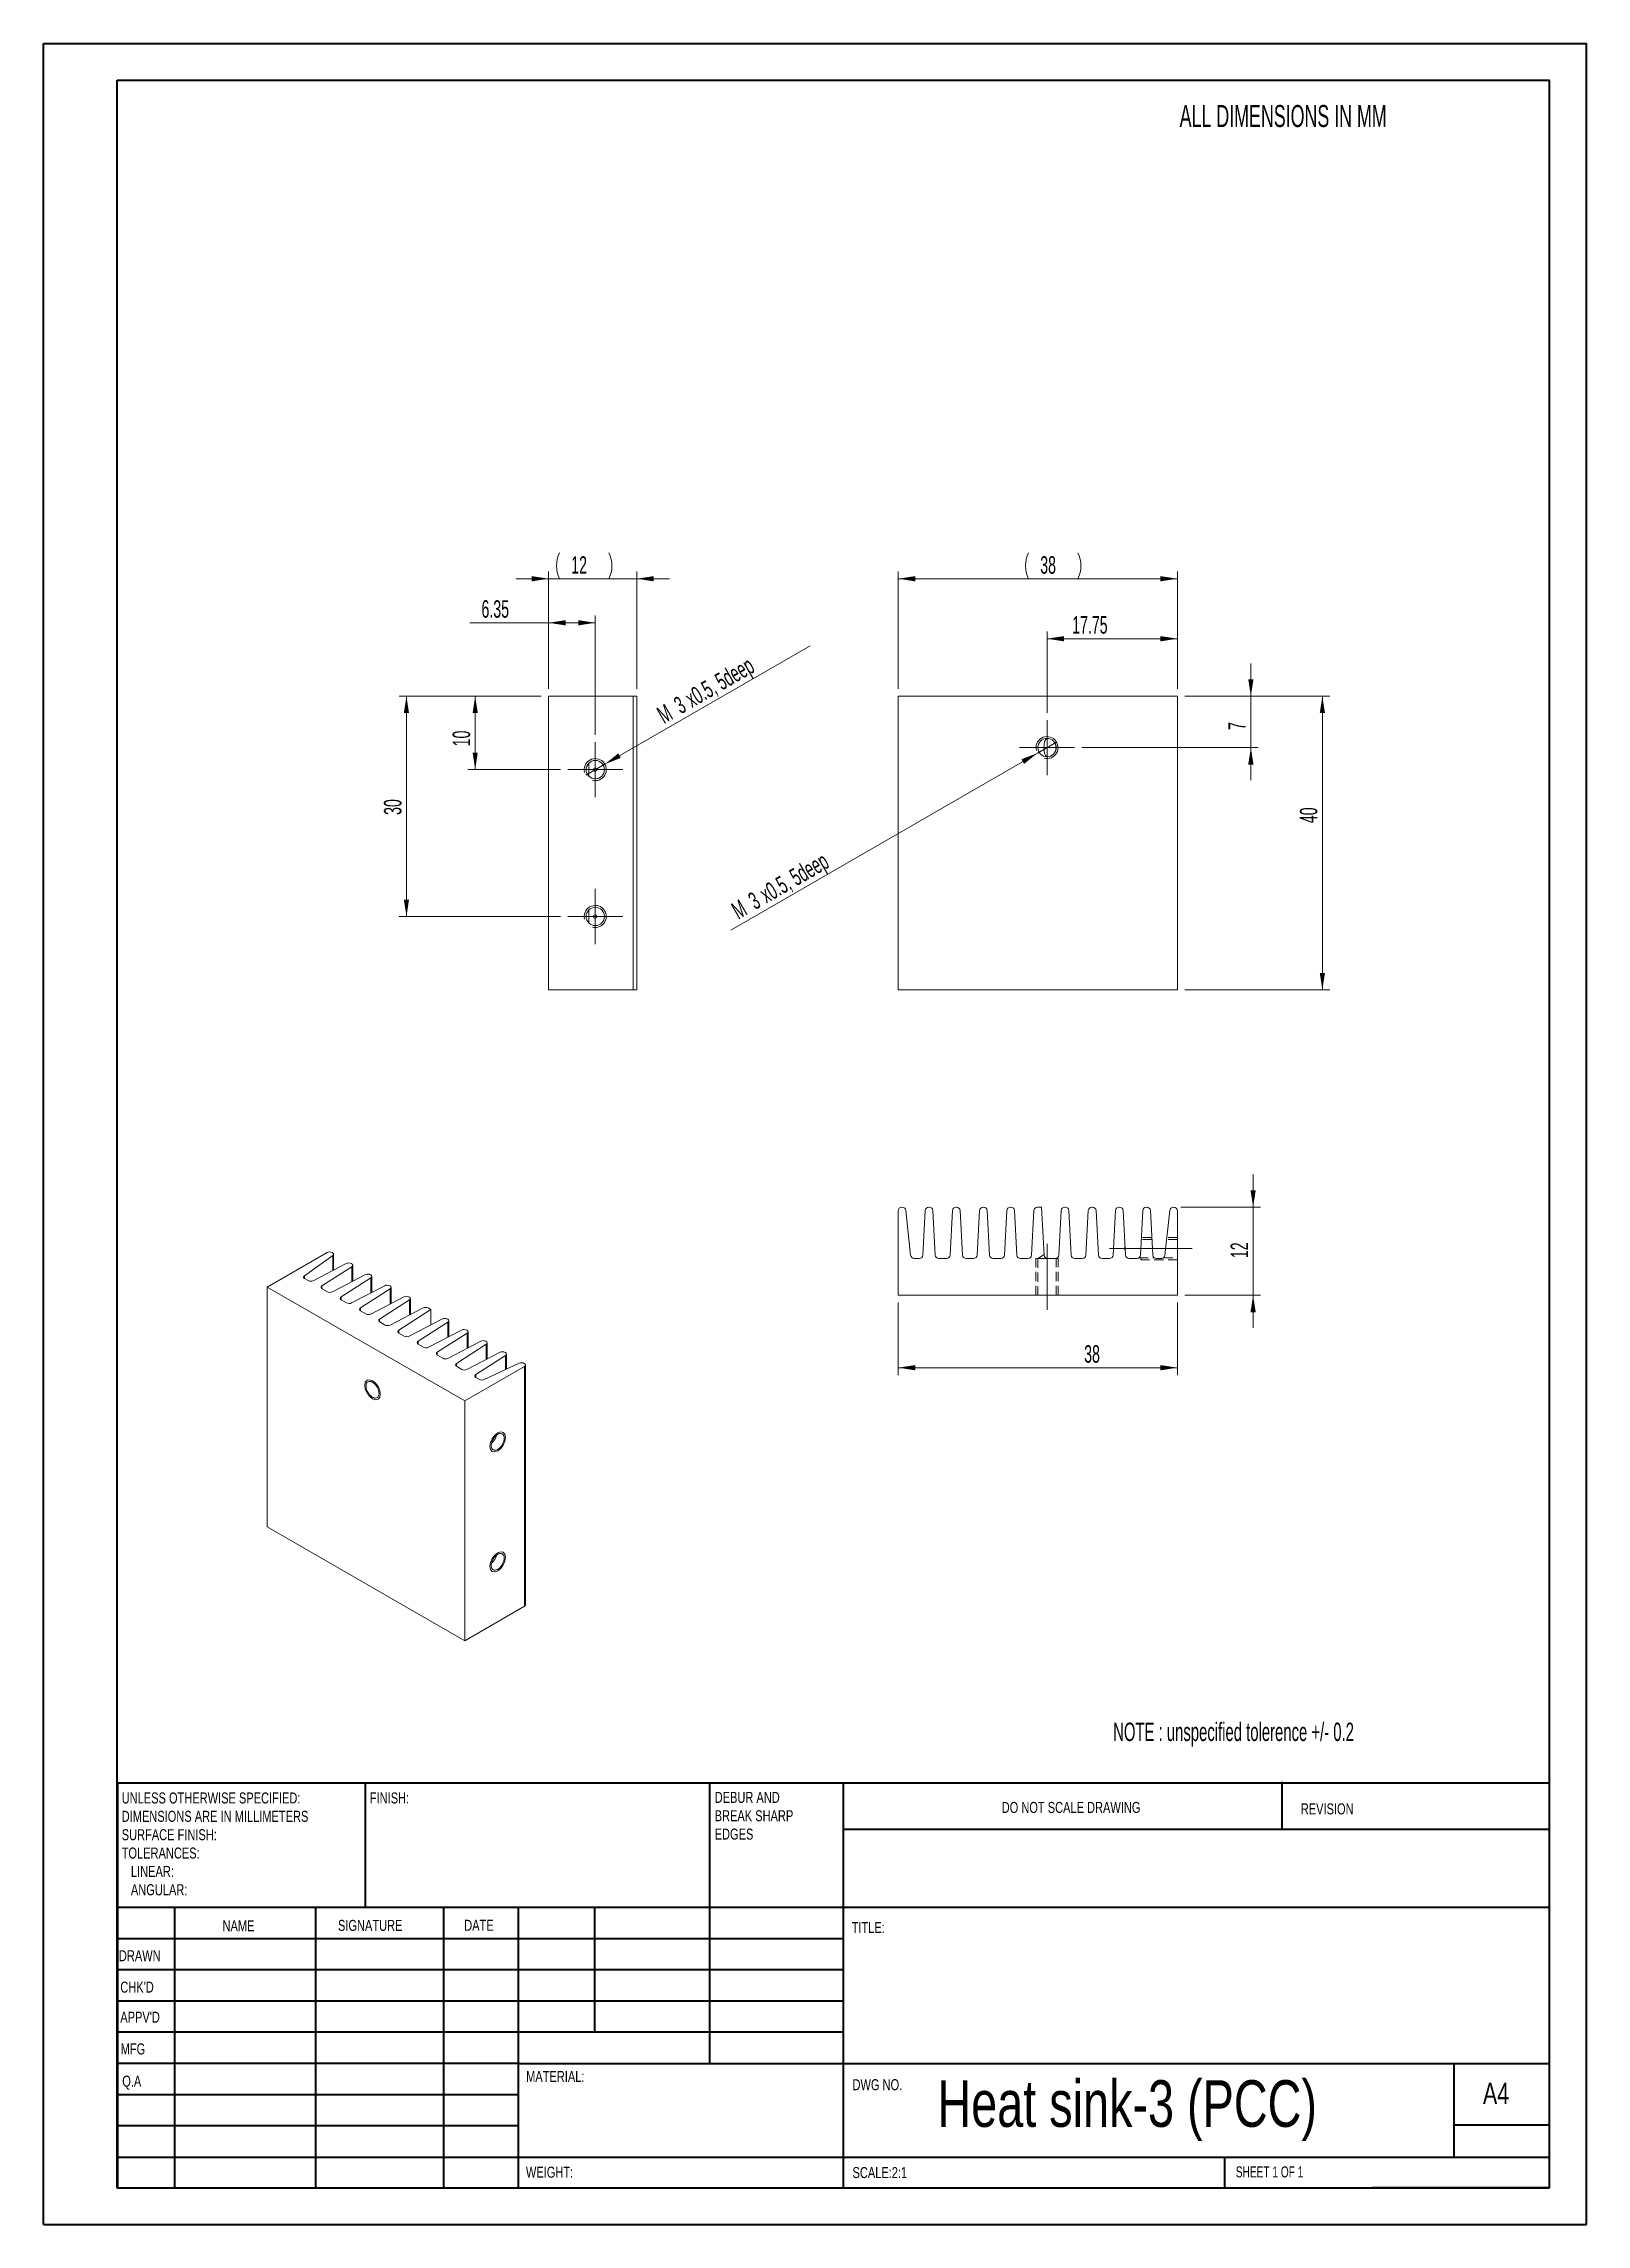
# Model space of a CAD drawing. Header units: millimetres. Extents: x 0 to 210, y 0 to 297.
import ezdxf

# ---------------------------------------------------------------- set-up
doc = ezdxf.new("R2010")
doc.units = ezdxf.units.MM
doc.linetypes.add('CENTERX2', pattern=[20.32, 12.7, -2.54, 2.54, -2.54])
doc.linetypes.add('HIDDEN', pattern=[1.905, 1.27, -0.635])
doc.styles.add('SLDTEXTSTYLE0', font='TXT', dxfattribs={"width": 0.605})
doc.styles.add('SLDTEXTSTYLE1', font='TXT', dxfattribs={"width": 0.75})
doc.styles.add('SLDTEXTSTYLE2', font='TXT', dxfattribs={"width": 0.6875})
doc.dimstyles.new('SLDDIMSTYLE0', dxfattribs={"dimtxt": 2.311487, "dimasz": 2.311487, "dimexe": 0, "dimexo": 0.0625, "dimgap": 0.577872, "dimtad": 2, "dimrnd": 1e-09, "dimzin": 12, "dimdsep": 46, "dimtxsty": 'SLDTEXTSTYLE0', "dimsah": 1, "dimcen": 0.09, "dimadec": 0, "dimazin": 0, "dimtfac": 1, "dimtofl": 0, "dimtmove": 0, "dimatfit": 3, "dimfxl": 1, "dimtolj": 1, "dimtzin": 12, "dimarcsym": 0})
doc.dimstyles.new('SLDDIMSTYLE1', dxfattribs={"dimtxt": 2.311487, "dimasz": 2.311487, "dimexe": 0, "dimexo": 0.0625, "dimgap": 0.577872, "dimtad": 2, "dimrnd": 1e-09, "dimzin": 12, "dimdsep": 46, "dimtxsty": 'SLDTEXTSTYLE0', "dimsah": 1, "dimcen": 0.09, "dimadec": 0, "dimazin": 0, "dimtfac": 1, "dimtofl": 0, "dimtmove": 0, "dimatfit": 3, "dimfxl": 1, "dimtolj": 1, "dimtzin": 12, "dimarcsym": 0})
doc.dimstyles.new('SLDDIMSTYLE2', dxfattribs={"dimtxt": 2.311487, "dimasz": 2.311487, "dimexe": 0, "dimexo": 0.0625, "dimgap": 0.577872, "dimtad": 2, "dimrnd": 1e-09, "dimzin": 12, "dimdsep": 46, "dimtxsty": 'SLDTEXTSTYLE0', "dimsah": 1, "dimcen": 0.09, "dimadec": 0, "dimazin": 0, "dimtfac": 1, "dimtmove": 0, "dimatfit": 3, "dimfxl": 1, "dimtolj": 1, "dimtzin": 12, "dimarcsym": 0})

msp = doc.modelspace()

# ---------------------------------------------------------------- texts
at = {"color": 7, "linetype": 'Continuous', "lineweight": 0, "attachment_point": 1}
for s, insert, char_height, style in [('ALL DIMENSIONS IN MM', (154.717, 288.855), 3, 'SLDTEXTSTYLE0'), ('NOTE : unspecified tolerence +/- 0.2', (145.669, 68.545), 2.5, 'SLDTEXTSTYLE0'), ('FINISH:', (44.482, 59.04), 1.5, 'SLDTEXTSTYLE1'), ('DO NOT SCALE DRAWING', (130.493, 57.748), 1.5, 'SLDTEXTSTYLE1'), ('REVISION', (171.206, 57.55), 1.5, 'SLDTEXTSTYLE1'), ('NAME', (24.433, 41.622), 1.5, 'SLDTEXTSTYLE1'), ('SIGNATURE', (40.144, 41.683), 1.5, 'SLDTEXTSTYLE1'), ('DATE', (57.326, 41.697), 1.5, 'SLDTEXTSTYLE1'), ('TITLE:', (110.067, 41.399), 1.5, 'SLDTEXTSTYLE1'), ('DRAWN', (10.323, 37.551), 1.5, 'SLDTEXTSTYLE1'), ("CHK'D", (10.521, 33.275), 1.5, 'SLDTEXTSTYLE1'), ("APPV'D", (10.513, 29.185), 1.5, 'SLDTEXTSTYLE1'), ('MFG', (10.566, 24.855), 1.5, 'SLDTEXTSTYLE1'), ('MATERIAL:', (65.757, 21.107), 1.5, 'SLDTEXTSTYLE1'), ('Q.A', (10.78, 20.471), 1.5, 'SLDTEXTSTYLE1'), ('DWG NO.', (110.185, 19.99), 1.5, 'SLDTEXTSTYLE1'), ('Heat sink-3 (PCC) ', (121.741, 19.847), 6.35, 'SLDTEXTSTYLE1'), ('A4', (196, 19.515), 2.9104, 'SLDTEXTSTYLE1'), ('WEIGHT: ', (65.729, 8.07), 1.4986, 'SLDTEXTSTYLE1'), ('SCALE:2:1', (110.185, 8.021), 1.5, 'SLDTEXTSTYLE1'), ('SHEET 1 OF 1', (162.357, 8.115), 1.5, 'SLDTEXTSTYLE2')]:
    msp.add_mtext(s, dxfattribs=dict(at, insert=insert, char_height=char_height, style=style))

# ---------------------------------------------------------------- blocks, each defined once
blk = doc.blocks.new('SW_NOTE_0')
at = {"color": 0, "linetype": 'Continuous', "lineweight": 0, "char_height": 1.5, "attachment_point": 1, "style": 'SLDTEXTSTYLE1'}
for s, insert in [('DEBUR AND ', (0, 1.93)), ('BREAK SHARP ', (0, -0.57)), ('EDGES', (0, -3.07))]:
    blk.add_mtext(s, dxfattribs=dict(at, insert=insert))
blk = doc.blocks.new('SW_NOTE_1')
at = {"color": 0, "linetype": 'Continuous', "lineweight": 0, "char_height": 1.5, "attachment_point": 1, "style": 'SLDTEXTSTYLE1'}
for s, insert in [('UNLESS OTHERWISE SPECIFIED:', (0, 1.93)), ('DIMENSIONS ARE IN MILLIMETERS', (0, -0.57)), ('TOLERANCES:', (0, -5.57)), ('SURFACE FINISH:', (0, -3.07)), ('   LINEAR:', (0, -8.07)), ('   ANGULAR:', (0, -10.57))]:
    blk.add_mtext(s, dxfattribs=dict(at, insert=insert))
blk = doc.blocks.new('*D3')
at = {"color": 7, "linetype": 'Continuous', "lineweight": 0}
for p, q in [((68.82, 224.34), (64.38, 224.34)), ((68.82, 209.34), (68.82, 225.34)), ((68.82, 224.34), (80.82, 224.34)), ((80.82, 209.34), (80.82, 225.34)), ((80.82, 224.34), (85.27, 224.34))]:
    blk.add_line(p, q, dxfattribs=at)
for centre, start, end in [((73.86, 226.11), 153.4349, 206.5651), ((73.46, 226.11), 333.4349, 26.5651)]:
    blk.add_arc(centre, 3.97, start, end, dxfattribs=at)
for points in [[(68.82, 224.34), (66.51, 224.69), (66.51, 223.98)], [(80.82, 224.34), (83.13, 223.98), (83.13, 224.69)]]:
    blk.add_solid(points, dxfattribs=at)
at = {"color": 7, "linetype": 'Continuous', "lineweight": 0, "insert": (71.9, 227.41), "char_height": 2.381, "attachment_point": 1, "style": 'SLDTEXTSTYLE0'}
blk.add_mtext('12', dxfattribs=at)
blk = doc.blocks.new('*D4')
at = {"color": 7, "linetype": 'Continuous', "lineweight": 0}
for p, q in [((68.82, 218.34), (58.09, 218.34)), ((68.82, 209.34), (68.82, 219.34)), ((75.17, 218.34), (68.82, 218.34)), ((75.17, 203.09), (75.17, 219.34))]:
    blk.add_line(p, q, dxfattribs=at)
for points in [[(68.82, 218.34), (71.13, 217.98), (71.13, 218.69)], [(75.17, 218.34), (72.86, 218.69), (72.86, 217.98)]]:
    blk.add_solid(points, dxfattribs=at)
at = {"color": 7, "linetype": 'Continuous', "lineweight": 0, "insert": (59.68, 221.41), "char_height": 2.381, "attachment_point": 1, "style": 'SLDTEXTSTYLE0'}
blk.add_mtext('6.35', dxfattribs=at)
blk = doc.blocks.new('*D5')
at = {"color": 7, "linetype": 'Continuous', "lineweight": 0}
for p, q in [((67.82, 208.34), (57.82, 208.34)), ((58.82, 208.34), (58.82, 198.34)), ((70.42, 198.34), (57.82, 198.34))]:
    blk.add_line(p, q, dxfattribs=at)
for points in [[(58.82, 208.34), (58.47, 206.03), (59.18, 206.03)], [(58.82, 198.34), (59.18, 200.65), (58.47, 200.65)]]:
    blk.add_solid(points, dxfattribs=at)
at = {"color": 7, "linetype": 'Continuous', "lineweight": 0, "insert": (55.75, 201.51), "char_height": 2.381, "attachment_point": 1, "rotation": 90, "style": 'SLDTEXTSTYLE0'}
blk.add_mtext('10', dxfattribs=at)
blk = doc.blocks.new('*D6')
at = {"color": 7, "linetype": 'Continuous', "lineweight": 0}
for p, q in [((67.82, 208.34), (48.47, 208.34)), ((49.47, 208.34), (49.47, 178.34)), ((70.42, 178.34), (48.47, 178.34))]:
    blk.add_line(p, q, dxfattribs=at)
for points in [[(49.47, 208.34), (49.11, 206.03), (49.82, 206.03)], [(49.47, 178.34), (49.82, 180.65), (49.11, 180.65)]]:
    blk.add_solid(points, dxfattribs=at)
at = {"color": 7, "linetype": 'Continuous', "lineweight": 0, "insert": (46.4, 192.17), "char_height": 2.381, "attachment_point": 1, "rotation": 90, "style": 'SLDTEXTSTYLE0'}
blk.add_mtext('30', dxfattribs=at)
blk = doc.blocks.new('*D7')
at = {"color": 7, "linetype": 'Continuous', "lineweight": 0}
for q in [(104.41, 215.22), (73.87, 197.59)]:
    blk.add_line((76.47, 199.09), q, dxfattribs=at)
blk.add_solid([(76.47, 199.09), (78.65, 199.94), (78.3, 200.55)], dxfattribs=at)
at = {"color": 7, "linetype": 'Continuous', "lineweight": 0, "attachment_point": 1, "rotation": 30, "style": 'SLDTEXTSTYLE0'}
for s, insert, char_height in [('x0.5, 5deep', (87.14, 208.79), 2.3813), ('3', (85.62, 207.91), 2.38), ('M', (83.33, 206.58), 2.38)]:
    blk.add_mtext(s, dxfattribs=dict(at, insert=insert, char_height=char_height))
blk = doc.blocks.new('SW_CENTERMARKSYMBOL_0')
at = {"color": 0, "linetype": 'Continuous', "lineweight": 0}
for p, q in [((0, 2.5), (0, 3.75)), ((-2.5, 0), (-3.75, 0)), ((0, 0), (-2.5, 0)), ((0, 0), (0, 2.5)), ((0, 0), (0, -2.5)), ((0, 0), (2.5, 0)), ((2.5, 0), (3.75, 0)), ((0, -2.5), (0, -3.75))]:
    blk.add_line(p, q, dxfattribs=at)
blk = doc.blocks.new('SW_CENTERMARKSYMBOL_1')
at = {"color": 0, "linetype": 'Continuous', "lineweight": 0}
for p, q in [((0, 2.5), (0, 3.75)), ((-2.5, 0), (-3.75, 0)), ((0, 0), (-2.5, 0)), ((0, 0), (0, 2.5)), ((0, 0), (0, -2.5)), ((0, 0), (2.5, 0)), ((2.5, 0), (3.75, 0)), ((0, -2.5), (0, -3.75))]:
    blk.add_line(p, q, dxfattribs=at)
blk = doc.blocks.new('*D10')
at = {"color": 7, "linetype": 'Continuous', "lineweight": 0}
for p, q in [((116.41, 209.34), (116.41, 225.34)), ((116.41, 224.34), (154.41, 224.34)), ((154.41, 209.34), (154.41, 225.34))]:
    blk.add_line(p, q, dxfattribs=at)
for centre, start, end in [((137.7, 226.11), 153.4349, 206.5651), ((137.3, 226.11), 333.4349, 26.5651)]:
    blk.add_arc(centre, 3.97, start, end, dxfattribs=at)
for points in [[(116.41, 224.34), (118.72, 223.98), (118.72, 224.69)], [(154.41, 224.34), (152.1, 224.69), (152.1, 223.98)]]:
    blk.add_solid(points, dxfattribs=at)
at = {"color": 7, "linetype": 'Continuous', "lineweight": 0, "insert": (135.74, 227.41), "char_height": 2.381, "attachment_point": 1, "style": 'SLDTEXTSTYLE0'}
blk.add_mtext('38', dxfattribs=at)
blk = doc.blocks.new('*D11')
at = {"color": 7, "linetype": 'Continuous', "lineweight": 0}
for p, q in [((164.41, 208.34), (164.41, 212.78)), ((155.41, 208.34), (165.41, 208.34)), ((164.41, 208.34), (164.41, 201.34)), ((141.41, 201.34), (165.41, 201.34)), ((164.41, 201.34), (164.41, 196.89))]:
    blk.add_line(p, q, dxfattribs=at)
for points in [[(164.41, 208.34), (164.77, 210.65), (164.05, 210.65)], [(164.41, 201.34), (164.05, 199.03), (164.77, 199.03)]]:
    blk.add_solid(points, dxfattribs=at)
at = {"color": 7, "linetype": 'Continuous', "lineweight": 0, "insert": (161.34, 203.74), "char_height": 2.38, "attachment_point": 1, "rotation": 90, "style": 'SLDTEXTSTYLE0'}
blk.add_mtext('7', dxfattribs=at)
blk = doc.blocks.new('*D12')
at = {"color": 7, "linetype": 'Continuous', "lineweight": 0}
for p, q in [((136.66, 206.09), (136.66, 217.17)), ((154.41, 209.34), (154.41, 217.17)), ((136.66, 216.17), (154.41, 216.17))]:
    blk.add_line(p, q, dxfattribs=at)
for points in [[(136.66, 216.17), (138.97, 215.81), (138.97, 216.52)], [(154.41, 216.17), (152.1, 216.52), (152.1, 215.81)]]:
    blk.add_solid(points, dxfattribs=at)
at = {"color": 7, "linetype": 'Continuous', "lineweight": 0, "insert": (140.09, 219.24), "char_height": 2.381, "attachment_point": 1, "style": 'SLDTEXTSTYLE0'}
blk.add_mtext('17.75', dxfattribs=at)
blk = doc.blocks.new('*D13')
at = {"color": 7, "linetype": 'Continuous', "lineweight": 0}
for p, q in [((155.41, 208.34), (175.14, 208.34)), ((174.14, 208.34), (174.14, 168.34)), ((155.41, 168.34), (175.14, 168.34))]:
    blk.add_line(p, q, dxfattribs=at)
for points in [[(174.14, 208.34), (173.79, 206.03), (174.5, 206.03)], [(174.14, 168.34), (174.5, 170.65), (173.79, 170.65)]]:
    blk.add_solid(points, dxfattribs=at)
at = {"color": 7, "linetype": 'Continuous', "lineweight": 0, "insert": (171.07, 191.05), "char_height": 2.381, "attachment_point": 1, "rotation": 90, "style": 'SLDTEXTSTYLE0'}
blk.add_mtext('40', dxfattribs=at)
blk = doc.blocks.new('*D14')
at = {"color": 7, "linetype": 'Continuous', "lineweight": 0}
for q in [(137.96, 202.09), (93.62, 176.49)]:
    blk.add_line((135.36, 200.59), q, dxfattribs=at)
blk.add_solid([(135.36, 200.59), (133.18, 199.74), (133.54, 199.12)], dxfattribs=at)
at = {"color": 7, "linetype": 'Continuous', "lineweight": 0, "attachment_point": 1, "rotation": 30, "style": 'SLDTEXTSTYLE0'}
for s, insert, char_height in [('x0.5, 5deep', (97.28, 182.15), 2.3813), ('3', (95.75, 181.26), 2.38), ('M', (93.46, 179.94), 2.38)]:
    blk.add_mtext(s, dxfattribs=dict(at, insert=insert, char_height=char_height))
blk = doc.blocks.new('SW_CENTERMARKSYMBOL_2')
at = {"color": 0, "linetype": 'Continuous', "lineweight": 0}
for p, q in [((0, 2.5), (0, 3.75)), ((-2.5, 0), (-3.75, 0)), ((0, 0), (-2.5, 0)), ((0, 0), (0, 2.5)), ((0, 0), (0, -2.5)), ((0, 0), (2.5, 0)), ((2.5, 0), (3.75, 0)), ((0, -2.5), (0, -3.75))]:
    blk.add_line(p, q, dxfattribs=at)
blk = doc.blocks.new('*D16')
at = {"color": 7, "linetype": 'Continuous', "lineweight": 0}
for p, q in [((116.41, 125.75), (116.41, 115.89)), ((154.41, 125.75), (154.41, 115.89)), ((116.41, 116.89), (154.41, 116.89))]:
    blk.add_line(p, q, dxfattribs=at)
for points in [[(116.41, 116.89), (118.72, 116.53), (118.72, 117.24)], [(154.41, 116.89), (152.1, 117.24), (152.1, 116.53)]]:
    blk.add_solid(points, dxfattribs=at)
at = {"color": 7, "linetype": 'Continuous', "lineweight": 0, "insert": (141.72, 119.95), "char_height": 2.381, "attachment_point": 1, "style": 'SLDTEXTSTYLE0'}
blk.add_mtext('38', dxfattribs=at)
blk = doc.blocks.new('*D17')
at = {"color": 7, "linetype": 'Continuous', "lineweight": 0}
for p, q in [((164.72, 138.75), (164.72, 143.19)), ((154.86, 138.75), (165.72, 138.75)), ((164.72, 126.75), (164.72, 138.75)), ((155.41, 126.75), (165.72, 126.75)), ((164.72, 126.75), (164.72, 122.3))]:
    blk.add_line(p, q, dxfattribs=at)
for points in [[(164.72, 138.75), (165.07, 141.06), (164.36, 141.06)], [(164.72, 126.75), (164.36, 124.44), (165.07, 124.44)]]:
    blk.add_solid(points, dxfattribs=at)
at = {"color": 7, "linetype": 'Continuous', "lineweight": 0, "insert": (161.65, 131.81), "char_height": 2.381, "attachment_point": 1, "rotation": 90, "style": 'SLDTEXTSTYLE0'}
blk.add_mtext('12', dxfattribs=at)

# ---------------------------------------------------------------- dimensions: what is measured, and where the dimension line sits
at = {"color": 7, "linetype": 'Continuous', "lineweight": 0}
for base, p1, p2, dimstyle, picture, middle in [((80.823, 224.339), (68.823, 208.339), (80.823, 208.339), 'SLDDIMSTYLE0', '*D3', (73.661, 224.339)), ((154.41, 224.339), (116.41, 208.339), (154.41, 208.339), 'SLDDIMSTYLE1', '*D10', (137.499, 224.339))]:
    dim = msp.add_linear_dim(base=base, p1=p1, p2=p2, text='(<>)', dimstyle=dimstyle, dxfattribs=at)
    dim.commit()
    dim.dimension.update_dxf_attribs({"geometry": picture, "text_midpoint": middle, "dimtype": 160})
for base, p1, p2, picture, middle in [((68.823, 218.339), (75.173, 202.089), (68.823, 208.339), '*D4', (62.765, 218.339)), ((154.41, 216.166), (136.66, 205.089), (154.41, 208.339), '*D12', (144.062, 216.166)), ((154.41, 116.885), (116.41, 126.749), (154.41, 126.749), '*D16', (143.484, 116.885))]:
    dim = msp.add_linear_dim(base=base, p1=p1, p2=p2, dimstyle='SLDDIMSTYLE1', dxfattribs=at)
    dim.commit()
    dim.dimension.update_dxf_attribs({"geometry": picture, "text_midpoint": middle, "dimtype": 160})
for p1, p2, picture, middle in [((73.874, 197.589), (76.472, 199.089), '*D7', (94.009, 209.214)), ((137.959, 202.089), (135.361, 200.589), '*D14', (104.049, 182.511))]:
    dim = msp.add_diameter_dim_2p(p1=p1, p2=p2, text='M<>x0.5, 5deep', dimstyle='SLDDIMSTYLE2', override={"dimpost": '<>'}, dxfattribs=at)
    dim.commit()
    dim.dimension.update_dxf_attribs({"geometry": picture, "text_midpoint": middle, "dimtype": 163})
for base, p1, p2, dimstyle, picture, middle in [((164.41, 201.339), (154.41, 208.339), (140.41, 201.339), 'SLDDIMSTYLE0', '*D11', (164.41, 204.621)), ((49.469, 178.339), (68.823, 208.339), (71.423, 178.339), 'SLDDIMSTYLE1', '*D6', (49.469, 193.932)), ((58.823, 198.339), (68.823, 208.339), (71.423, 198.339), 'SLDDIMSTYLE1', '*D5', (58.823, 203.276)), ((174.141, 168.339), (154.41, 208.339), (154.41, 168.339), 'SLDDIMSTYLE1', '*D13', (174.141, 192.817)), ((164.716, 138.749), (154.41, 126.749), (153.86, 138.749), 'SLDDIMSTYLE0', '*D17', (164.716, 133.57))]:
    dim = msp.add_linear_dim(base=base, p1=p1, p2=p2, angle=90, dimstyle=dimstyle, dxfattribs=at)
    dim.commit()
    dim.dimension.update_dxf_attribs({"geometry": picture, "text_midpoint": middle, "dimtype": 160})

# ---------------------------------------------------------------- linework, layer by layer
at = {"color": 7, "linetype": 'Continuous', "lineweight": 40}
for p, q in [((0.079, 0.215), (0.079, 297.215)), ((0.079, 297.215), (210.079, 297.215)), ((210.079, 0.215), (210.079, 297.215)), ((210.079, 292.215), (210.079, 297.215)), ((10.079, 292.215), (205.079, 292.215)), ((10.079, 5.215), (10.079, 292.215)), ((205.079, 5.215), (205.079, 292.215)), ((10.111, 60.371), (205.079, 60.371)), ((10.111, 60.371), (10.111, 5.121)), ((43.911, 43.371), (43.911, 60.371)), ((90.711, 60.371), (90.711, 22.121)), ((108.911, 60.371), (108.911, 5.121)), ((168.679, 54.09), (168.679, 60.465)), ((205.079, 53.996), (108.911, 53.996)), ((205.079, 43.371), (10.111, 43.371)), ((17.911, 43.371), (17.911, 5.121)), ((37.102, 43.371), (37.102, 5.121)), ((54.51, 43.371), (54.51, 5.121)), ((64.711, 5.121), (64.711, 43.371)), ((75.111, 26.371), (75.111, 43.371)), ((108.911, 39.121), (10.111, 39.121)), ((108.911, 34.871), (10.111, 34.871)), ((108.911, 30.621), (10.111, 30.621)), ((108.911, 26.371), (10.111, 26.371)), ((64.711, 22.121), (10.111, 22.121)), ((64.711, 22.121), (205.079, 22.121)), ((192.079, 9.465), (192.079, 22.215)), ((64.711, 17.871), (10.111, 17.871)), ((64.711, 13.621), (10.111, 13.621)), ((205.079, 13.715), (192.079, 13.715)), ((10.111, 9.371), (205.079, 9.371)), ((160.879, 5.215), (160.879, 9.465)), ((10.079, 5.215), (205.079, 5.215)), ((205.079, 5.215), (180.988, 5.215)), ((0.079, 0.215), (210.079, 0.215))]:
    msp.add_line(p, q, dxfattribs=at)
at = {"color": 7, "linetype": 'Continuous', "lineweight": 15}
for p, q in [((68.823, 208.339), (80.323, 208.339)), ((68.823, 208.339), (68.823, 168.339)), ((80.323, 168.339), (80.323, 208.339)), ((80.323, 208.339), (80.823, 208.339)), ((80.823, 208.339), (80.823, 168.339)), ((116.41, 208.339), (116.41, 168.339)), ((116.41, 208.339), (154.41, 208.339)), ((154.41, 208.339), (154.41, 168.339)), ((68.823, 168.339), (80.323, 168.339)), ((80.823, 168.339), (80.323, 168.339)), ((116.41, 168.339), (154.41, 168.339)), ((116.41, 138.249), (116.41, 126.749)), ((116.959, 138.749), (116.91, 138.749)), ((118.098, 132.197), (117.457, 138.301)), ((120.085, 138.275), (119.768, 132.223)), ((120.635, 138.749), (120.584, 138.749)), ((121.452, 132.223), (121.135, 138.275)), ((123.785, 138.275), (123.468, 132.223)), ((124.335, 138.749), (124.284, 138.749)), ((125.152, 132.223), (124.835, 138.275)), ((127.485, 138.275), (127.168, 132.223)), ((128.035, 138.749), (127.984, 138.749)), ((128.852, 132.223), (128.535, 138.275)), ((131.185, 138.275), (130.868, 132.223)), ((131.735, 138.749), (131.684, 138.749)), ((132.552, 132.223), (132.235, 138.275)), ((134.885, 138.275), (134.568, 132.223)), ((135.91, 138.749), (135.384, 138.749)), ((136.252, 132.223), (135.91, 138.749)), ((138.585, 138.275), (138.268, 132.223)), ((139.135, 138.749), (139.084, 138.749)), ((139.952, 132.223), (139.635, 138.275)), ((142.285, 138.275), (141.968, 132.223)), ((142.835, 138.749), (142.784, 138.749)), ((143.652, 132.223), (143.335, 138.275)), ((145.985, 138.275), (145.668, 132.223)), ((146.535, 138.749), (146.484, 138.749)), ((147.352, 132.223), (147.035, 138.275)), ((149.685, 138.275), (149.368, 132.223)), ((150.235, 138.749), (150.184, 138.749)), ((151.052, 132.223), (150.735, 138.275)), ((153.363, 138.301), (152.721, 132.197)), ((153.91, 138.749), (153.86, 138.749)), ((154.41, 126.749), (154.41, 138.249)), ((38.66, 132.562), (30.528, 127.867)), ((35.574, 129.402), (39.437, 132.156)), ((41.277, 131.072), (36.773, 128.731)), ((39.402, 132.541), (39.367, 132.562)), ((39.548, 130.174), (39.548, 132.337)), ((42.001, 131.041), (41.965, 131.062)), ((42.147, 128.655), (42.147, 130.837)), ((119.268, 131.749), (118.596, 131.749)), ((122.968, 131.749), (121.951, 131.749)), ((126.668, 131.749), (125.651, 131.749)), ((130.368, 131.749), (129.351, 131.749)), ((134.068, 131.749), (133.051, 131.749)), ((137.768, 131.749), (136.751, 131.749)), ((137.886, 131.763), (137.883, 131.765)), ((141.468, 131.749), (140.451, 131.749)), ((145.168, 131.749), (144.151, 131.749)), ((148.868, 131.749), (147.851, 131.749)), ((152.224, 131.749), (151.551, 131.749)), ((30.528, 127.867), (30.528, 95.206)), ((30.528, 127.867), (57.398, 112.356)), ((36.085, 128.742), (35.609, 129.016)), ((37.964, 128.044), (42.019, 130.644)), ((43.893, 129.562), (39.389, 127.221)), ((40.58, 126.533), (44.635, 129.133)), ((46.509, 128.052), (42.005, 125.71)), ((44.617, 129.531), (44.581, 129.551)), ((44.764, 127.144), (44.764, 129.327)), ((47.234, 128.02), (47.197, 128.041)), ((47.38, 125.634), (47.38, 127.816)), ((38.701, 127.231), (37.982, 127.646)), ((41.317, 125.721), (40.598, 126.136)), ((43.196, 125.023), (47.252, 127.623)), ((49.126, 126.541), (44.622, 124.2)), ((45.812, 123.513), (49.868, 126.113)), ((51.742, 125.031), (47.238, 122.69)), ((48.429, 122.002), (52.802, 124.806)), ((49.85, 126.51), (49.814, 126.531)), ((49.996, 124.123), (49.996, 126.306)), ((52.802, 124.806), (52.43, 125.02)), ((52.802, 122.711), (52.802, 124.806)), ((116.41, 126.749), (154.41, 126.749)), ((43.934, 124.21), (43.214, 124.626)), ((46.55, 122.7), (45.831, 123.115)), ((54.358, 123.52), (49.854, 121.179)), ((51.045, 120.492), (55.1, 123.092)), ((56.975, 122.01), (52.471, 119.669)), ((55.082, 123.489), (55.046, 123.51)), ((55.229, 121.103), (55.229, 123.285)), ((57.699, 121.979), (57.663, 122)), ((57.845, 119.592), (57.845, 121.775)), ((49.166, 121.19), (48.447, 121.605)), ((51.782, 119.679), (51.063, 120.095)), ((53.661, 118.982), (57.717, 121.582)), ((59.591, 120.5), (55.087, 118.159)), ((56.278, 117.471), (60.333, 120.071)), ((62.207, 118.989), (57.703, 116.648)), ((60.315, 120.469), (60.279, 120.489)), ((60.461, 118.082), (60.461, 120.264)), ((62.931, 118.958), (62.895, 118.979)), ((54.399, 118.169), (53.679, 118.584)), ((57.015, 116.659), (56.296, 117.074)), ((57.398, 112.356), (65.53, 117.05)), ((58.894, 115.961), (62.949, 118.561)), ((64.826, 117.499), (60.056, 115.269)), ((63.078, 116.681), (63.078, 118.754)), ((65.53, 117.458), (65.494, 117.479)), ((65.53, 84.388), (65.53, 117.05)), ((65.676, 84.592), (65.676, 117.254)), ((59.388, 115.289), (58.912, 115.564)), ((57.398, 112.356), (57.398, 79.694)), ((30.528, 95.206), (57.398, 79.694)), ((57.398, 79.694), (65.53, 84.388))]:
    msp.add_line(p, q, dxfattribs=at)
at = {"color": 110, "linetype": 'Continuous', "lineweight": 15}
for p, q in [((74.297, 199.23), (74.297, 197.447)), ((74.297, 179.23), (74.297, 177.447)), ((39.437, 130.116), (39.437, 132.156)), ((35.574, 129.402), (35.574, 129.039)), ((37.964, 128.044), (37.964, 127.657)), ((42.019, 128.588), (42.019, 130.644)), ((44.635, 127.077), (44.635, 129.133)), ((40.58, 126.533), (40.58, 126.147)), ((43.196, 125.023), (43.196, 124.637)), ((47.252, 125.567), (47.252, 127.623)), ((49.868, 124.057), (49.868, 126.113)), ((45.812, 123.513), (45.812, 123.126)), ((48.429, 122.002), (48.429, 121.616)), ((55.1, 121.036), (55.1, 123.092)), ((51.045, 120.492), (51.045, 120.106)), ((53.661, 118.982), (53.661, 118.595)), ((57.717, 119.526), (57.717, 121.582)), ((60.333, 118.015), (60.333, 120.071)), ((56.278, 117.471), (56.278, 117.085)), ((58.894, 115.961), (58.894, 115.575)), ((62.949, 116.621), (62.949, 118.561))]:
    msp.add_line(p, q, dxfattribs=at)
at = {"color": 7, "linetype": 'CENTERX2', "lineweight": 0}
for p, q in [((136.66, 131.749), (136.66, 133.763)), ((136.66, 131.749), (136.66, 124.749)), ((145.159, 133.099), (156.41, 133.099))]:
    msp.add_line(p, q, dxfattribs=at)
at = {"color": 7, "linetype": 'HIDDEN', "lineweight": 0}
for p, q in [((150.94, 134.349), (149.479, 134.349)), ((150.927, 134.599), (149.492, 134.599)), ((150.927, 134.599), (149.492, 134.599)), ((154.41, 134.349), (152.947, 134.349)), ((154.41, 134.599), (152.974, 134.599)), ((154.41, 134.599), (152.974, 134.599)), ((135.16, 126.749), (135.16, 131.749)), ((138.16, 131.749), (135.16, 131.749)), ((136.248, 132.253), (135.41, 131.749)), ((136.751, 131.749), (135.41, 131.749)), ((135.41, 131.749), (135.41, 126.749)), ((137.91, 131.749), (137.768, 131.749)), ((137.91, 131.749), (137.886, 131.763)), ((137.91, 126.749), (137.91, 131.749)), ((138.16, 126.749), (138.16, 131.749)), ((147.294, 133.324), (147.159, 133.099)), ((147.159, 133.099), (147.32, 132.831)), ((149.172, 131.849), (151.248, 131.849)), ((149.41, 131.599), (149.41, 131.849)), ((149.41, 131.599), (149.41, 131.849)), ((154.41, 131.599), (149.41, 131.599)), ((154.41, 131.599), (149.41, 131.599)), ((152.532, 131.849), (154.41, 131.849))]:
    msp.add_line(p, q, dxfattribs=at)
at = {"color": 7, "linetype": 'Continuous', "lineweight": 15, "flags": 128}
for points in [[(39.437, 132.156), (39.488, 132.2), (39.524, 132.248), (39.544, 132.3), (39.548, 132.352), (39.534, 132.405), (39.505, 132.455), (39.46, 132.501), (39.402, 132.541)], [(35.609, 129.016), (35.55, 129.057), (35.506, 129.103), (35.476, 129.153), (35.463, 129.205), (35.467, 129.258), (35.487, 129.309), (35.523, 129.358), (35.574, 129.402)], [(45.731, 113.375), (45.716, 113.566), (45.674, 113.766), (45.605, 113.971), (45.512, 114.173), (45.398, 114.365), (45.266, 114.543), (45.12, 114.699), (44.965, 114.828), (44.807, 114.928), (44.65, 114.994), (44.499, 115.025), (44.36, 115.018), (44.236, 114.976), (44.132, 114.898), (44.05, 114.788), (43.995, 114.649), (43.966, 114.485), (43.966, 114.302), (43.995, 114.106), (44.05, 113.902), (44.132, 113.698), (44.236, 113.5), (44.36, 113.315), (44.499, 113.148), (44.65, 113.004), (44.807, 112.889), (44.965, 112.806), (45.12, 112.757), (45.266, 112.745), (45.398, 112.769), (45.512, 112.83), (45.605, 112.924), (45.674, 113.049), (45.716, 113.201), (45.731, 113.375)], [(62.772, 107.293), (62.758, 107.467), (62.715, 107.619), (62.647, 107.744), (62.554, 107.838), (62.439, 107.899), (62.307, 107.923), (62.161, 107.911), (62.007, 107.862), (61.848, 107.779), (61.691, 107.664), (61.541, 107.52), (61.401, 107.353), (61.277, 107.167), (61.173, 106.969), (61.092, 106.765), (61.036, 106.562), (61.008, 106.366), (61.008, 106.183), (61.036, 106.019), (61.092, 105.88), (61.173, 105.77), (61.277, 105.692), (61.401, 105.649), (61.541, 105.643), (61.691, 105.674), (61.848, 105.74), (62.007, 105.839), (62.161, 105.969), (62.307, 106.125), (62.439, 106.303), (62.554, 106.495), (62.647, 106.697), (62.715, 106.901), (62.758, 107.102), (62.772, 107.293)], [(62.772, 90.962), (62.758, 91.136), (62.715, 91.288), (62.647, 91.413), (62.554, 91.507), (62.439, 91.568), (62.307, 91.592), (62.161, 91.58), (62.007, 91.531), (61.848, 91.448), (61.691, 91.333), (61.541, 91.19), (61.401, 91.022), (61.277, 90.837), (61.173, 90.639), (61.092, 90.435), (61.036, 90.231), (61.008, 90.035), (61.008, 89.852), (61.036, 89.688), (61.092, 89.549), (61.173, 89.439), (61.277, 89.361), (61.401, 89.319), (61.541, 89.312), (61.691, 89.343), (61.848, 89.409), (62.007, 89.509), (62.161, 89.639), (62.307, 89.795), (62.439, 89.972), (62.554, 90.164), (62.647, 90.366), (62.715, 90.571), (62.758, 90.771), (62.772, 90.962)]]:
    msp.add_lwpolyline(points, dxfattribs=at)
at = {"color": 7, "linetype": 'Continuous', "lineweight": 0, "flags": 128}
for points in [[(44.847, 112.661), (44.441, 112.988), (44.097, 113.452), (43.867, 113.982), (43.786, 114.498), (43.867, 114.92), (44.097, 115.185), (44.441, 115.251), (44.847, 115.11), (45.253, 114.783), (45.597, 114.319), (45.827, 113.789), (45.907, 113.273), (45.827, 112.851), (45.597, 112.586), (45.253, 112.52), (44.847, 112.661)], [(62.949, 107.395), (62.868, 106.879), (62.638, 106.349), (62.294, 105.885), (61.888, 105.558), (61.482, 105.416), (61.138, 105.483), (60.908, 105.748), (60.827, 106.17), (60.908, 106.685), (61.138, 107.215), (61.482, 107.68), (61.888, 108.007), (62.294, 108.148), (62.638, 108.081), (62.868, 107.817), (62.949, 107.395)], [(62.949, 91.064), (62.868, 90.549), (62.638, 90.018), (62.294, 89.554), (61.888, 89.227), (61.482, 89.086), (61.138, 89.153), (60.908, 89.417), (60.827, 89.839), (60.908, 90.355), (61.138, 90.885), (61.482, 91.349), (61.888, 91.676), (62.294, 91.817), (62.638, 91.751), (62.868, 91.486), (62.949, 91.064)]]:
    msp.add_lwpolyline(points, dxfattribs=at)
at = {"color": 7, "linetype": 'Continuous', "lineweight": 15}
for centre in [(136.66, 201.339), (75.173, 198.339), (75.173, 178.339)]:
    msp.add_circle(centre, 1.25, dxfattribs=at)
at = {"color": 7, "linetype": 'Continuous', "lineweight": 0}
for centre in [(136.66, 201.339), (75.173, 198.339), (75.173, 178.339)]:
    msp.add_arc(centre, 1.5, 255, 195, dxfattribs=at)
at = {"color": 7, "linetype": 'Continuous', "lineweight": 15}
for centre, radius, start, end in [((116.91, 138.249), 0.5, 90, 180), ((116.959, 138.249), 0.5, 6, 90), ((120.584, 138.249), 0.5, 90, 177), ((120.635, 138.249), 0.5, 3, 90), ((124.284, 138.249), 0.5, 90, 177), ((124.335, 138.249), 0.5, 3, 90), ((127.984, 138.249), 0.5, 90, 177), ((128.035, 138.249), 0.5, 3, 90), ((131.684, 138.249), 0.5, 90, 177), ((131.735, 138.249), 0.5, 3, 90), ((135.384, 138.249), 0.5, 90, 177), ((139.084, 138.249), 0.5, 90, 177), ((139.135, 138.249), 0.5, 3, 90), ((142.784, 138.249), 0.5, 90, 177), ((142.835, 138.249), 0.5, 3, 90), ((146.484, 138.249), 0.5, 90, 177), ((146.535, 138.249), 0.5, 3, 90), ((150.184, 138.249), 0.5, 90, 177), ((150.235, 138.249), 0.5, 3, 90), ((153.86, 138.249), 0.5, 90, 174), ((153.91, 138.249), 0.5, 0, 90), ((39.013, 131.879), 0.769, 62.60968, 117.39033), ((41.61, 130.374), 0.774, 62.7384, 115.52947), ((41.927, 130.839), 0.216, 295.32383, 69.87053), ((118.596, 132.249), 0.5, 186, 270), ((119.268, 132.249), 0.5, 270, 357), ((121.951, 132.249), 0.5, 183, 270), ((122.968, 132.249), 0.5, 270, 357), ((125.651, 132.249), 0.5, 183, 270), ((126.668, 132.249), 0.5, 270, 357), ((129.351, 132.249), 0.5, 183, 270), ((130.368, 132.249), 0.5, 270, 357), ((133.051, 132.249), 0.5, 183, 270), ((134.068, 132.249), 0.5, 270, 357), ((136.751, 132.249), 0.5, 183, 270), ((137.768, 132.249), 0.5, 270, 357), ((140.451, 132.249), 0.5, 183, 270), ((141.468, 132.249), 0.5, 270, 357), ((144.151, 132.249), 0.5, 183, 270), ((145.168, 132.249), 0.5, 270, 357), ((147.851, 132.249), 0.5, 183, 270), ((148.868, 132.249), 0.5, 270, 357), ((151.551, 132.249), 0.5, 183, 270), ((152.224, 132.249), 0.5, 270, 354), ((36.439, 129.43), 0.774, 242.73836, 295.52952), ((38.056, 127.849), 0.216, 115.32376, 249.8705), ((44.227, 128.863), 0.774, 62.73839, 115.52948), ((44.543, 129.328), 0.216, 295.32391, 69.87046), ((46.843, 127.353), 0.774, 62.73831, 115.52955), ((47.159, 127.818), 0.216, 295.32404, 69.87033), ((39.056, 127.919), 0.774, 242.73836, 295.52954), ((40.672, 126.338), 0.216, 115.32362, 249.87064), ((41.672, 126.409), 0.774, 242.73843, 295.52947), ((43.288, 124.828), 0.216, 115.32393, 249.87053), ((49.459, 125.843), 0.774, 62.73846, 115.52941), ((49.776, 126.308), 0.216, 295.32371, 69.87066), ((52.076, 124.332), 0.774, 62.73839, 115.52941), ((44.288, 124.899), 0.774, 242.73843, 295.52947), ((45.905, 123.318), 0.216, 115.32393, 249.87053), ((46.904, 123.388), 0.774, 242.7385, 295.52946), ((48.521, 121.807), 0.216, 115.32393, 249.87053), ((54.692, 122.822), 0.774, 62.73839, 115.52941), ((55.008, 123.287), 0.216, 295.32406, 69.87049), ((57.308, 121.312), 0.774, 62.73852, 115.5294), ((57.625, 121.776), 0.216, 295.32346, 69.87072), ((49.521, 121.878), 0.774, 242.73837, 295.52947), ((51.137, 120.297), 0.216, 115.32388, 249.8702), ((52.137, 120.367), 0.774, 242.73837, 295.52947), ((53.754, 118.787), 0.216, 115.32393, 249.87053), ((59.924, 119.801), 0.774, 62.73839, 115.52941), ((60.241, 120.266), 0.216, 295.32406, 69.87049), ((62.541, 118.291), 0.774, 62.73826, 115.52955), ((62.857, 118.756), 0.216, 295.32377, 69.87078), ((54.753, 118.857), 0.774, 242.73821, 295.52975), ((56.37, 117.276), 0.216, 115.32337, 249.87108), ((57.37, 117.347), 0.774, 242.7385, 295.52933), ((58.986, 115.766), 0.216, 115.32363, 249.87082), ((65.139, 116.786), 0.778, 62.83311, 113.70119), ((65.452, 117.254), 0.218, 290.78264, 69.21681), ((59.743, 115.981), 0.778, 242.8331, 293.70117), ((65.426, 84.617), 0.251, 294.37381, 354.30542)]:
    msp.add_arc(centre, radius, start, end, dxfattribs=at)
for centre in [(75.152, 198.339), (75.152, 178.339)]:
    msp.add_ellipse(centre, major_axis=(0.247, 0), ratio=0.996189, dxfattribs=at)
for centre in [(60.761, 107.433), (60.761, 91.102)]:
    msp.add_ellipse(centre, major_axis=(0.734, 1.017), ratio=0.6341455, start_param=4.2824482, end_param=5.3711613, dxfattribs=at)
for points, knots in [([(136.751, 202.585), (136.695, 202.589), (136.638, 202.572), (136.546, 202.515), (136.508, 202.477), (136.412, 202.354), (136.37, 202.26), (136.305, 202.067), (136.285, 201.968), (136.259, 201.766), (136.253, 201.663), (136.252, 201.554)], [0, 0, 0, 0, 0.125, 0.125, 0.25, 0.25, 0.5, 0.5, 0.75, 0.75, 1, 1, 1, 1]), ([(136.252, 201.123), (136.251, 201.194), (136.25, 201.265), (136.25, 201.411), (136.251, 201.484), (136.252, 201.554)], [0, 0, 0, 0, 0.5, 0.5, 1, 1, 1, 1]), ([(136.252, 201.123), (136.253, 201.016), (136.259, 200.911), (136.285, 200.709), (136.306, 200.61), (136.369, 200.417), (136.413, 200.322), (136.508, 200.2), (136.546, 200.162), (136.638, 200.105), (136.695, 200.088), (136.751, 200.092)], [0, 0, 0, 0, 0.25, 0.25, 0.5, 0.5, 0.75, 0.75, 0.875, 0.875, 1, 1, 1, 1]), ([(137.768, 200.761), (137.814, 200.85), (137.842, 200.946), (137.878, 201.141), (137.886, 201.239), (137.886, 201.437), (137.878, 201.537), (137.842, 201.731), (137.814, 201.828), (137.768, 201.916)], [0, 0, 0, 0, 0.25, 0.25, 0.5, 0.5, 0.75, 0.75, 1, 1, 1, 1])]:
    msp.add_open_spline(points, degree=3, knots=knots, dxfattribs=at)

# ---------------------------------------------------------------- block references
at = {"color": 7, "linetype": 'Continuous', "lineweight": 0}
for name, p in [('SW_CENTERMARKSYMBOL_2', (136.66, 201.339)), ('SW_CENTERMARKSYMBOL_1', (75.173, 198.339)), ('SW_CENTERMARKSYMBOL_0', (75.173, 178.339)), ('SW_NOTE_1', (10.704, 57.108)), ('SW_NOTE_0', (91.42, 57.19))]:
    msp.add_blockref(name, p, dxfattribs=at)

msp.set_redraw_order([(e.dxf.handle, doc.entitydb.next_handle()) for e in msp.query("TEXT MTEXT ATTDEF DIMENSION ARC_DIMENSION")])  # texts and dimensions are drawn at this point

doc.saveas('drawing.dxf')
